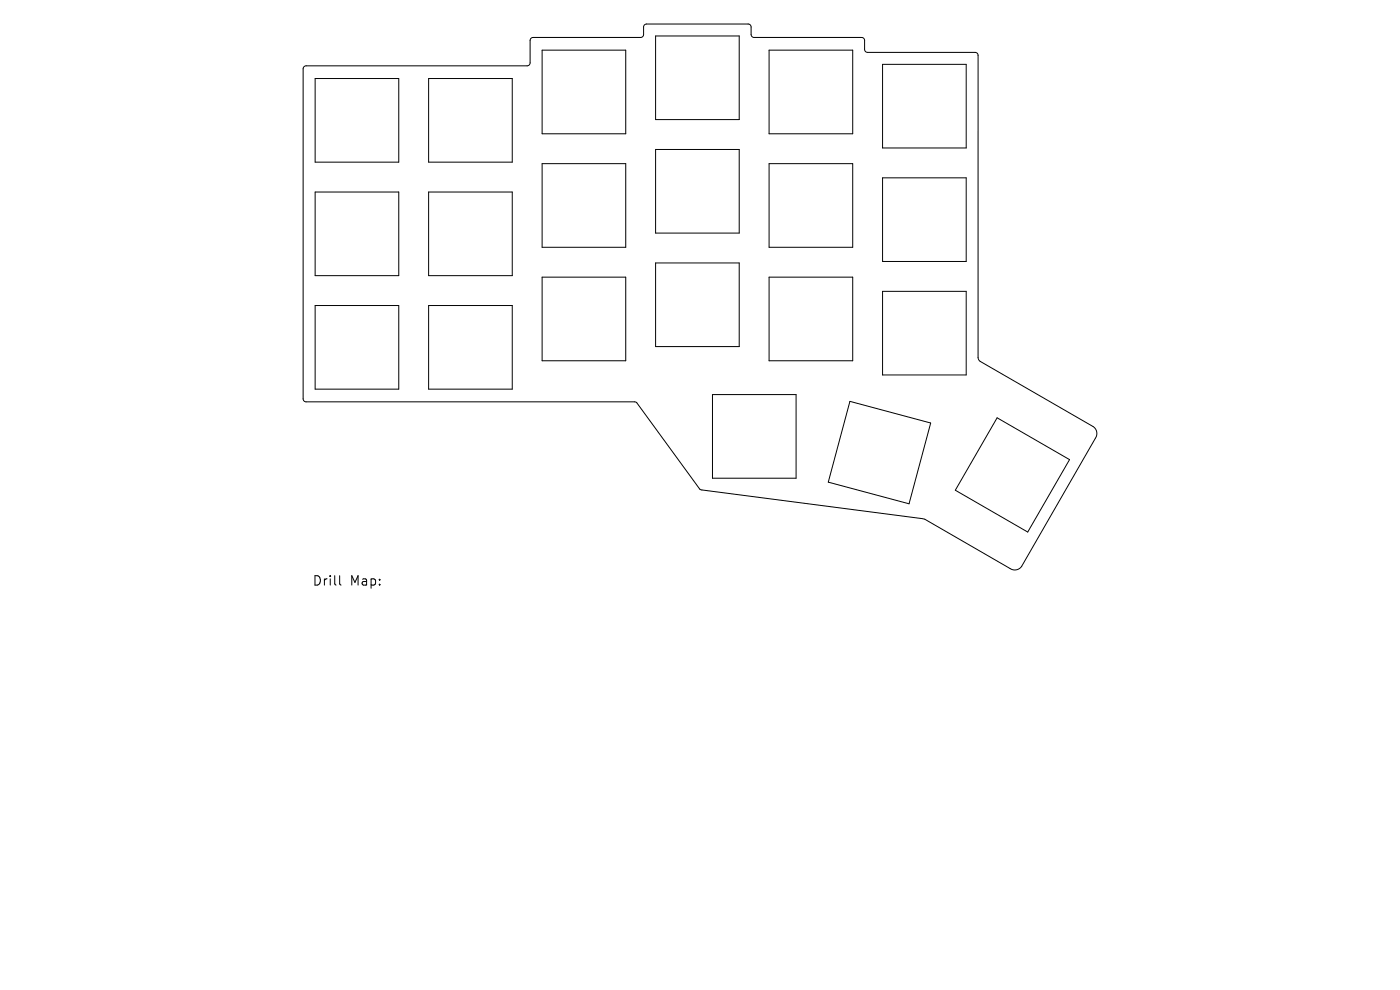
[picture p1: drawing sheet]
<svg xmlns="http://www.w3.org/2000/svg" width="297mm" height="210mm" viewBox="0 0 297 210" stroke-linecap="round" stroke-linejoin="round" font-family="sans-serif">
<defs><g id="words">
<g font-size="2.8">
<text x="66.2" y="124.5">Drill</text>
<text x="74.2" y="124.5">Map:</text>
</g>
</g></defs>
<g fill="none" stroke="#000" stroke-width=".21">
<path d="M64.5 14.2l.4-.2h47l.3-.2 .2-.4 .1-4.9 .4-.5 23.1-.1 .3-.1 .2-.3 .1-2 .6-.4h21.6l.3 .1 .2 .4 .1 1.9 .5 .4h22.9l.6 .5v2.2l.2 .4 .4 .1 23.1 .1 .4 .5v64.4l.4 .6 24 13.8a1.76 1.76 0 0 1 .5 2.4l-15.7 27.2a1.76 1.76 0 0 1-2.4 .5l-18.5-10.6-47.2-6.1-13.5-18.5-.3-.1-69.9-.1-.3-.1-.3-.5v-70zM66.9 16.7h17.7v17.7h-17.7zM90.9 16.7h17.8v17.7h-17.8zM115 10.6h17.7v17.8h-17.7zM139.1 7.6h17.7v17.8h-17.7zM163.2 10.6h17.7v17.8h-17.7zM187.2 13.6h17.8v17.8h-17.8zM115 34.7h17.7v17.8h-17.7zM139.1 31.7h17.7v17.7h-17.7zM163.2 34.7h17.7v17.8h-17.7zM187.2 37.7h17.8v17.8h-17.8zM66.9 40.7h17.7v17.8h-17.7z"/>
<path d="M90.9 40.7h17.8v17.8h-17.8zM115 58.8h17.7v17.7h-17.7zM139.1 55.8h17.7v17.7h-17.7zM163.2 58.8h17.7v17.7h-17.7zM66.9 64.8h17.7v17.7h-17.7zM90.9 64.8h17.8v17.7h-17.8zM187.2 61.8h17.8v17.7h-17.8zM151.1 83.7h17.8v17.7h-17.8zM180.3 85.1l17.1 4.6-4.6 17.2-17.1-4.6zM211.5 88.6l15.4 8.9-8.9 15.4-15.3-8.9zM72.1 122.1v1.7l.2 .3"/>
</g>
<use href="#words"/>
</svg>
